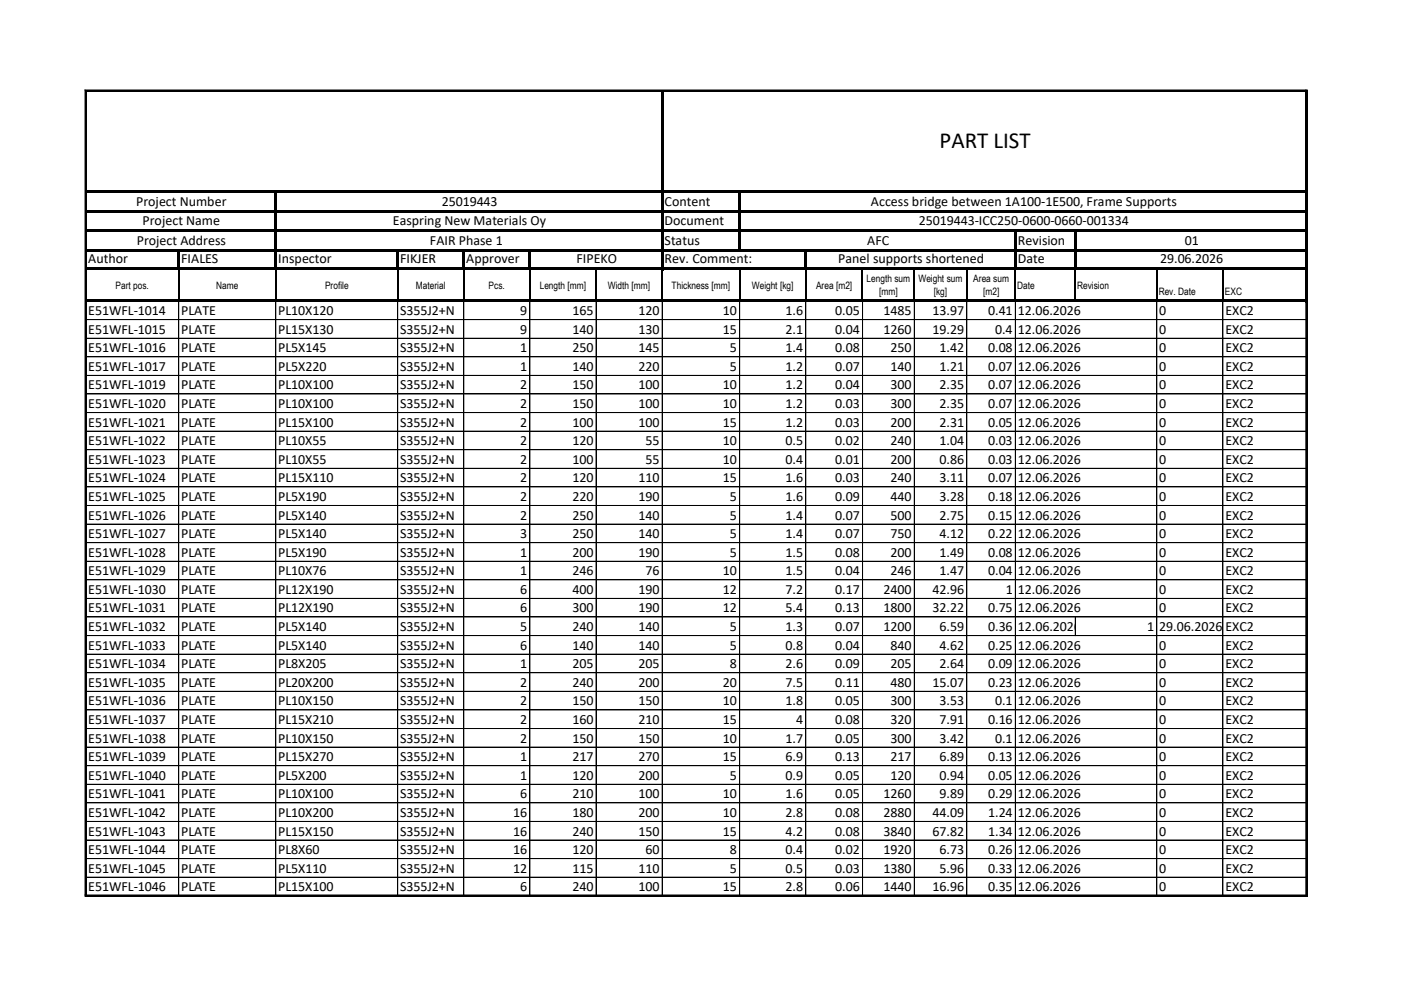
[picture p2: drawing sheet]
<svg xmlns="http://www.w3.org/2000/svg" width="297mm" height="210mm" viewBox="0 0 297 210" stroke-linecap="round" stroke-linejoin="round" font-family="sans-serif">
<defs><g id="words">
<text font-size="4.9" x="199.1" y="31.3">PART LIST</text>
<g font-size="3">
<text x="28.9" y="43.6">Project Number</text>
<text x="30.2" y="47.6">Project Name</text>
<text x="83.3" y="47.6">Easpring New Materials Oy</text>
<text x="93.6" y="43.6">25019443</text>
<text x="140.9" y="43.6">Content</text>
<text x="140.9" y="47.6">Document</text>
<text x="184.6" y="43.6">Access bridge between 1A100-1E500, Frame Supports</text>
<text x="194.7" y="47.6">25019443-ICC250-0600-0660-001334</text>
<text x="29" y="51.9">Project Address</text>
<text x="91.1" y="51.9">FAIR Phase 1</text>
<text x="140.9" y="51.9">Status</text>
<text x="183.8" y="51.9">AFC</text>
<text x="215.7" y="51.9">Revision</text>
<text x="251.1" y="51.9">01</text>
<text x="18.7" y="55.8">Author</text>
<text x="38.4" y="55.8">FIALES</text>
<text x="59" y="55.8">Inspector</text>
<text x="84.8" y="55.8">FIKJER</text>
<text x="98.8" y="55.8">Approver</text>
<text x="122.2" y="55.8">FIPEKO</text>
<text x="140.9" y="55.8">Rev. Comment:</text>
<text x="177.7" y="55.8">Panel supports shortened</text>
<text x="215.7" y="55.8">Date</text>
<text x="245.9" y="55.8">29.06.2026</text>
<text x="18.7" y="66.8">E51WFL-1014</text>
<text x="18.7" y="70.7">E51WFL-1015</text>
<text x="38.4" y="66.8">PLATE</text>
<text x="38.4" y="70.7">PLATE</text>
<text x="59" y="66.8">PL10X120</text>
<text x="59" y="70.7">PL15X130</text>
<text x="84.8" y="66.8">S355J2+N</text>
<text x="84.8" y="70.7">S355J2+N</text>
<text x="110.3" y="66.8">9</text>
<text x="110.3" y="70.7">9</text>
<text x="121.3" y="66.8">165</text>
<text x="121.3" y="70.7">140</text>
<text x="135.3" y="66.8">120</text>
<text x="135.3" y="70.7">130</text>
<text x="153.2" y="66.8">10</text>
<text x="153.2" y="70.7">15</text>
<text x="166.5" y="66.8">1.6</text>
<text x="166.5" y="70.7">2.1</text>
<text x="177" y="66.8">0.05</text>
<text x="177" y="70.7">0.04</text>
<text x="187.3" y="66.8">1485</text>
<text x="187.3" y="70.7">1260</text>
<text x="197.6" y="66.8">13.97</text>
<text x="197.6" y="70.7">19.29</text>
<text x="209.4" y="66.8">0.41</text>
<text x="210.9" y="70.7">0.4</text>
<text x="215.7" y="66.8">12.06.2026</text>
<text x="215.7" y="70.7">12.06.2026</text>
<text x="245.7" y="66.8">0</text>
<text x="245.7" y="70.7">0</text>
<text x="259.7" y="66.8">EXC2</text>
<text x="259.7" y="70.7">EXC2</text>
<text x="18.7" y="74.7">E51WFL-1016</text>
<text x="38.4" y="74.7">PLATE</text>
<text x="59" y="74.7">PL5X145</text>
<text x="84.8" y="74.7">S355J2+N</text>
<text x="110.3" y="74.7">1</text>
<text x="121.3" y="74.7">250</text>
<text x="135.3" y="74.7">145</text>
<text x="154.7" y="74.7">5</text>
<text x="166.5" y="74.7">1.4</text>
<text x="177" y="74.7">0.08</text>
<text x="188.8" y="74.7">250</text>
<text x="199.1" y="74.7">1.42</text>
<text x="209.4" y="74.7">0.08</text>
<text x="215.7" y="74.7">12.06.2026</text>
<text x="245.7" y="74.7">0</text>
<text x="259.7" y="74.7">EXC2</text>
<text x="18.7" y="78.6">E51WFL-1017</text>
<text x="18.7" y="82.5">E51WFL-1019</text>
<text x="38.4" y="78.6">PLATE</text>
<text x="38.4" y="82.5">PLATE</text>
<text x="59" y="78.6">PL5X220</text>
<text x="59" y="82.5">PL10X100</text>
<text x="84.8" y="78.6">S355J2+N</text>
<text x="84.8" y="82.5">S355J2+N</text>
<text x="110.3" y="78.6">1</text>
<text x="110.3" y="82.5">2</text>
<text x="121.3" y="78.6">140</text>
<text x="121.3" y="82.5">150</text>
<text x="135.3" y="78.6">220</text>
<text x="135.3" y="82.5">100</text>
<text x="153.2" y="82.5">10</text>
<text x="154.7" y="78.6">5</text>
<text x="166.5" y="78.6">1.2</text>
<text x="166.5" y="82.5">1.2</text>
<text x="177" y="78.6">0.07</text>
<text x="177" y="82.5">0.04</text>
<text x="188.8" y="78.6">140</text>
<text x="188.8" y="82.5">300</text>
<text x="199.1" y="78.6">1.21</text>
<text x="199.1" y="82.5">2.35</text>
<text x="209.4" y="78.6">0.07</text>
<text x="209.4" y="82.5">0.07</text>
<text x="215.7" y="78.6">12.06.2026</text>
<text x="215.7" y="82.5">12.06.2026</text>
<text x="245.7" y="78.6">0</text>
<text x="245.7" y="82.5">0</text>
<text x="259.7" y="78.6">EXC2</text>
<text x="259.7" y="82.5">EXC2</text>
<text x="18.7" y="86.5">E51WFL-1020</text>
<text x="38.4" y="86.5">PLATE</text>
<text x="59" y="86.5">PL10X100</text>
<text x="84.8" y="86.5">S355J2+N</text>
<text x="110.3" y="86.5">2</text>
<text x="121.3" y="86.5">150</text>
<text x="135.3" y="86.5">100</text>
<text x="153.2" y="86.5">10</text>
<text x="166.5" y="86.5">1.2</text>
<text x="177" y="86.5">0.03</text>
<text x="188.8" y="86.5">300</text>
<text x="199.1" y="86.5">2.35</text>
<text x="209.4" y="86.5">0.07</text>
<text x="215.7" y="86.5">12.06.2026</text>
<text x="245.7" y="86.5">0</text>
<text x="259.7" y="86.5">EXC2</text>
<text x="18.7" y="90.4">E51WFL-1021</text>
<text x="18.7" y="94.3">E51WFL-1022</text>
<text x="38.4" y="90.4">PLATE</text>
<text x="38.4" y="94.3">PLATE</text>
<text x="59" y="90.4">PL15X100</text>
<text x="59" y="94.3">PL10X55</text>
<text x="84.8" y="90.4">S355J2+N</text>
<text x="84.8" y="94.3">S355J2+N</text>
<text x="110.3" y="90.4">2</text>
<text x="110.3" y="94.3">2</text>
<text x="121.3" y="90.4">100</text>
<text x="121.3" y="94.3">120</text>
<text x="135.3" y="90.4">100</text>
<text x="136.8" y="94.3">55</text>
<text x="153.2" y="90.4">15</text>
<text x="153.2" y="94.3">10</text>
<text x="166.5" y="90.4">1.2</text>
<text x="166.5" y="94.3">0.5</text>
<text x="177" y="90.4">0.03</text>
<text x="177" y="94.3">0.02</text>
<text x="188.8" y="90.4">200</text>
<text x="188.8" y="94.3">240</text>
<text x="199.1" y="90.4">2.31</text>
<text x="199.1" y="94.3">1.04</text>
<text x="209.4" y="90.4">0.05</text>
<text x="209.4" y="94.3">0.03</text>
<text x="215.7" y="90.4">12.06.2026</text>
<text x="215.7" y="94.3">12.06.2026</text>
<text x="245.7" y="90.4">0</text>
<text x="245.7" y="94.3">0</text>
<text x="259.7" y="90.4">EXC2</text>
<text x="259.7" y="94.3">EXC2</text>
<text x="18.7" y="98.3">E51WFL-1023</text>
<text x="38.4" y="98.3">PLATE</text>
<text x="59" y="98.3">PL10X55</text>
<text x="84.8" y="98.3">S355J2+N</text>
<text x="110.3" y="98.3">2</text>
<text x="121.3" y="98.3">100</text>
<text x="136.8" y="98.3">55</text>
<text x="153.2" y="98.3">10</text>
<text x="166.5" y="98.3">0.4</text>
<text x="177" y="98.3">0.01</text>
<text x="188.8" y="98.3">200</text>
<text x="199.1" y="98.3">0.86</text>
<text x="209.4" y="98.3">0.03</text>
<text x="215.7" y="98.3">12.06.2026</text>
<text x="245.7" y="98.3">0</text>
<text x="259.7" y="98.3">EXC2</text>
<text x="18.7" y="102.2">E51WFL-1024</text>
<text x="18.7" y="106.1">E51WFL-1025</text>
<text x="38.4" y="102.2">PLATE</text>
<text x="38.4" y="106.1">PLATE</text>
<text x="59" y="102.2">PL15X110</text>
<text x="59" y="106.1">PL5X190</text>
<text x="84.8" y="102.2">S355J2+N</text>
<text x="84.8" y="106.1">S355J2+N</text>
<text x="110.3" y="102.2">2</text>
<text x="110.3" y="106.1">2</text>
<text x="121.3" y="102.2">120</text>
<text x="121.3" y="106.1">220</text>
<text x="135.3" y="102.2">110</text>
<text x="135.3" y="106.1">190</text>
<text x="153.2" y="102.2">15</text>
<text x="154.7" y="106.1">5</text>
<text x="166.5" y="102.2">1.6</text>
<text x="166.5" y="106.1">1.6</text>
<text x="177" y="102.2">0.03</text>
<text x="177" y="106.1">0.09</text>
<text x="188.8" y="102.2">240</text>
<text x="188.8" y="106.1">440</text>
<text x="199.1" y="102.2">3.11</text>
<text x="199.1" y="106.1">3.28</text>
<text x="209.4" y="102.2">0.07</text>
<text x="209.4" y="106.1">0.18</text>
<text x="215.7" y="102.2">12.06.2026</text>
<text x="215.7" y="106.1">12.06.2026</text>
<text x="245.7" y="102.2">0</text>
<text x="245.7" y="106.1">0</text>
<text x="259.7" y="102.2">EXC2</text>
<text x="259.7" y="106.1">EXC2</text>
<text x="18.7" y="110.1">E51WFL-1026</text>
<text x="38.4" y="110.1">PLATE</text>
<text x="59" y="110.1">PL5X140</text>
<text x="84.8" y="110.1">S355J2+N</text>
<text x="110.3" y="110.1">2</text>
<text x="121.3" y="110.1">250</text>
<text x="135.3" y="110.1">140</text>
<text x="154.7" y="110.1">5</text>
<text x="166.5" y="110.1">1.4</text>
<text x="177" y="110.1">0.07</text>
<text x="188.8" y="110.1">500</text>
<text x="199.1" y="110.1">2.75</text>
<text x="209.4" y="110.1">0.15</text>
<text x="215.7" y="110.1">12.06.2026</text>
<text x="245.7" y="110.1">0</text>
<text x="259.7" y="110.1">EXC2</text>
<text x="18.7" y="114">E51WFL-1027</text>
<text x="18.7" y="118">E51WFL-1028</text>
<text x="38.4" y="114">PLATE</text>
<text x="38.4" y="118">PLATE</text>
<text x="59" y="114">PL5X140</text>
<text x="59" y="118">PL5X190</text>
<text x="84.8" y="114">S355J2+N</text>
<text x="84.8" y="118">S355J2+N</text>
<text x="110.3" y="114">3</text>
<text x="110.3" y="118">1</text>
<text x="121.3" y="114">250</text>
<text x="121.3" y="118">200</text>
<text x="135.3" y="114">140</text>
<text x="135.3" y="118">190</text>
<text x="154.7" y="114">5</text>
<text x="154.7" y="118">5</text>
<text x="166.5" y="114">1.4</text>
<text x="166.5" y="118">1.5</text>
<text x="177" y="114">0.07</text>
<text x="177" y="118">0.08</text>
<text x="188.8" y="114">750</text>
<text x="188.8" y="118">200</text>
<text x="199.1" y="114">4.12</text>
<text x="199.1" y="118">1.49</text>
<text x="209.4" y="114">0.22</text>
<text x="209.4" y="118">0.08</text>
<text x="215.7" y="114">12.06.2026</text>
<text x="215.7" y="118">12.06.2026</text>
<text x="245.7" y="114">0</text>
<text x="245.7" y="118">0</text>
<text x="259.7" y="114">EXC2</text>
<text x="259.7" y="118">EXC2</text>
<text x="18.7" y="121.9">E51WFL-1029</text>
<text x="18.7" y="125.8">E51WFL-1030</text>
<text x="38.4" y="121.9">PLATE</text>
<text x="38.4" y="125.8">PLATE</text>
<text x="59" y="121.9">PL10X76</text>
<text x="59" y="125.8">PL12X190</text>
<text x="84.8" y="121.9">S355J2+N</text>
<text x="84.8" y="125.8">S355J2+N</text>
<text x="110.3" y="121.9">1</text>
<text x="110.3" y="125.8">6</text>
<text x="121.3" y="121.9">246</text>
<text x="121.3" y="125.8">400</text>
<text x="135.3" y="125.8">190</text>
<text x="136.8" y="121.9">76</text>
<text x="153.2" y="121.9">10</text>
<text x="153.2" y="125.8">12</text>
<text x="166.5" y="121.9">1.5</text>
<text x="166.5" y="125.8">7.2</text>
<text x="177" y="121.9">0.04</text>
<text x="177" y="125.8">0.17</text>
<text x="187.3" y="125.8">2400</text>
<text x="188.8" y="121.9">246</text>
<text x="197.6" y="125.8">42.96</text>
<text x="199.1" y="121.9">1.47</text>
<text x="209.4" y="121.9">0.04</text>
<text x="213.1" y="125.8">1</text>
<text x="215.7" y="121.9">12.06.2026</text>
<text x="215.7" y="125.8">12.06.2026</text>
<text x="245.7" y="121.9">0</text>
<text x="245.7" y="125.8">0</text>
<text x="259.7" y="121.9">EXC2</text>
<text x="259.7" y="125.8">EXC2</text>
<text x="18.7" y="129.8">E51WFL-1031</text>
<text x="38.4" y="129.8">PLATE</text>
<text x="59" y="129.8">PL12X190</text>
<text x="84.8" y="129.8">S355J2+N</text>
<text x="110.3" y="129.8">6</text>
<text x="121.3" y="129.8">300</text>
<text x="135.3" y="129.8">190</text>
<text x="153.2" y="129.8">12</text>
<text x="166.5" y="129.8">5.4</text>
<text x="177" y="129.8">0.13</text>
<text x="187.3" y="129.8">1800</text>
<text x="197.6" y="129.8">32.22</text>
<text x="209.4" y="129.8">0.75</text>
<text x="215.7" y="129.8">12.06.2026</text>
<text x="245.7" y="129.8">0</text>
<text x="259.7" y="129.8">EXC2</text>
<text x="18.7" y="133.7">E51WFL-1032</text>
<text x="18.7" y="137.7">E51WFL-1033</text>
<text x="38.4" y="133.7">PLATE</text>
<text x="38.4" y="137.7">PLATE</text>
<text x="59" y="133.7">PL5X140</text>
<text x="59" y="137.7">PL5X140</text>
<text x="84.8" y="133.7">S355J2+N</text>
<text x="84.8" y="137.7">S355J2+N</text>
<text x="110.3" y="133.7">5</text>
<text x="110.3" y="137.7">6</text>
<text x="121.3" y="133.7">240</text>
<text x="121.3" y="137.7">140</text>
<text x="135.3" y="133.7">140</text>
<text x="135.3" y="137.7">140</text>
<text x="154.7" y="133.7">5</text>
<text x="154.7" y="137.7">5</text>
<text x="166.5" y="133.7">1.3</text>
<text x="166.5" y="137.7">0.8</text>
<text x="177" y="133.7">0.07</text>
<text x="177" y="137.7">0.04</text>
<text x="187.3" y="133.7">1200</text>
<text x="188.8" y="137.7">840</text>
<text x="199.1" y="133.7">6.59</text>
<text x="199.1" y="137.7">4.62</text>
<text x="209.4" y="133.7">0.36</text>
<text x="209.4" y="137.7">0.25</text>
<text x="215.7" y="133.7">12.06.2026</text>
<text x="215.7" y="137.7">12.06.2026</text>
<text x="243.1" y="133.7">1</text>
<text x="245.7" y="133.7">29.06.2026</text>
<text x="245.7" y="137.7">0</text>
<text x="259.7" y="133.7">EXC2</text>
<text x="259.7" y="137.7">EXC2</text>
<text x="18.7" y="141.6">E51WFL-1034</text>
<text x="38.4" y="141.6">PLATE</text>
<text x="59" y="141.6">PL8X205</text>
<text x="84.8" y="141.6">S355J2+N</text>
<text x="110.3" y="141.6">1</text>
<text x="121.3" y="141.6">205</text>
<text x="135.3" y="141.6">205</text>
<text x="154.7" y="141.6">8</text>
<text x="166.5" y="141.6">2.6</text>
<text x="177" y="141.6">0.09</text>
<text x="188.8" y="141.6">205</text>
<text x="199.1" y="141.6">2.64</text>
<text x="209.4" y="141.6">0.09</text>
<text x="215.7" y="141.6">12.06.2026</text>
<text x="245.7" y="141.6">0</text>
<text x="259.7" y="141.6">EXC2</text>
<text x="18.7" y="145.5">E51WFL-1035</text>
<text x="18.7" y="149.5">E51WFL-1036</text>
<text x="38.4" y="145.5">PLATE</text>
<text x="38.4" y="149.5">PLATE</text>
<text x="59" y="145.5">PL20X200</text>
<text x="59" y="149.5">PL10X150</text>
<text x="84.8" y="145.5">S355J2+N</text>
<text x="84.8" y="149.5">S355J2+N</text>
<text x="110.3" y="145.5">2</text>
<text x="110.3" y="149.5">2</text>
<text x="121.3" y="145.5">240</text>
<text x="121.3" y="149.5">150</text>
<text x="135.3" y="145.5">200</text>
<text x="135.3" y="149.5">150</text>
<text x="153.2" y="145.5">20</text>
<text x="153.2" y="149.5">10</text>
<text x="166.5" y="145.5">7.5</text>
<text x="166.5" y="149.5">1.8</text>
<text x="177" y="145.5">0.11</text>
<text x="177" y="149.5">0.05</text>
<text x="188.8" y="145.5">480</text>
<text x="188.8" y="149.5">300</text>
<text x="197.6" y="145.5">15.07</text>
<text x="199.1" y="149.5">3.53</text>
<text x="209.4" y="145.5">0.23</text>
<text x="210.9" y="149.5">0.1</text>
<text x="215.7" y="145.5">12.06.2026</text>
<text x="215.7" y="149.5">12.06.2026</text>
<text x="245.7" y="145.5">0</text>
<text x="245.7" y="149.5">0</text>
<text x="259.7" y="145.5">EXC2</text>
<text x="259.7" y="149.5">EXC2</text>
<text x="18.7" y="153.4">E51WFL-1037</text>
<text x="38.4" y="153.4">PLATE</text>
<text x="59" y="153.4">PL15X210</text>
<text x="84.8" y="153.4">S355J2+N</text>
<text x="110.3" y="153.4">2</text>
<text x="121.3" y="153.4">160</text>
<text x="135.3" y="153.4">210</text>
<text x="153.2" y="153.4">15</text>
<text x="168.7" y="153.4">4</text>
<text x="177" y="153.4">0.08</text>
<text x="188.8" y="153.4">320</text>
<text x="199.1" y="153.4">7.91</text>
<text x="209.4" y="153.4">0.16</text>
<text x="215.7" y="153.4">12.06.2026</text>
<text x="245.7" y="153.4">0</text>
<text x="259.7" y="153.4">EXC2</text>
<text x="18.7" y="157.3">E51WFL-1038</text>
<text x="18.7" y="161.3">E51WFL-1039</text>
<text x="38.4" y="157.3">PLATE</text>
<text x="38.4" y="161.3">PLATE</text>
<text x="59" y="157.3">PL10X150</text>
<text x="59" y="161.3">PL15X270</text>
<text x="84.8" y="157.3">S355J2+N</text>
<text x="84.8" y="161.3">S355J2+N</text>
<text x="110.3" y="157.3">2</text>
<text x="110.3" y="161.3">1</text>
<text x="121.3" y="157.3">150</text>
<text x="121.3" y="161.3">217</text>
<text x="135.3" y="157.3">150</text>
<text x="135.3" y="161.3">270</text>
<text x="153.2" y="157.3">10</text>
<text x="153.2" y="161.3">15</text>
<text x="166.5" y="157.3">1.7</text>
<text x="166.5" y="161.3">6.9</text>
<text x="177" y="157.3">0.05</text>
<text x="177" y="161.3">0.13</text>
<text x="188.8" y="157.3">300</text>
<text x="188.8" y="161.3">217</text>
<text x="199.1" y="157.3">3.42</text>
<text x="199.1" y="161.3">6.89</text>
<text x="209.4" y="161.3">0.13</text>
<text x="210.9" y="157.3">0.1</text>
<text x="215.7" y="157.3">12.06.2026</text>
<text x="215.7" y="161.3">12.06.2026</text>
<text x="245.7" y="157.3">0</text>
<text x="245.7" y="161.3">0</text>
<text x="259.7" y="157.3">EXC2</text>
<text x="259.7" y="161.3">EXC2</text>
<text x="18.7" y="165.2">E51WFL-1040</text>
<text x="38.4" y="165.2">PLATE</text>
<text x="59" y="165.2">PL5X200</text>
<text x="84.8" y="165.2">S355J2+N</text>
<text x="110.3" y="165.2">1</text>
<text x="121.3" y="165.2">120</text>
<text x="135.3" y="165.2">200</text>
<text x="154.7" y="165.2">5</text>
<text x="166.5" y="165.2">0.9</text>
<text x="177" y="165.2">0.05</text>
<text x="188.8" y="165.2">120</text>
<text x="199.1" y="165.2">0.94</text>
<text x="209.4" y="165.2">0.05</text>
<text x="215.7" y="165.2">12.06.2026</text>
<text x="245.7" y="165.2">0</text>
<text x="259.7" y="165.2">EXC2</text>
<text x="18.7" y="169.2">E51WFL-1041</text>
<text x="18.7" y="173.1">E51WFL-1042</text>
<text x="38.4" y="169.2">PLATE</text>
<text x="38.4" y="173.1">PLATE</text>
<text x="59" y="169.2">PL10X100</text>
<text x="59" y="173.1">PL10X200</text>
<text x="84.8" y="169.2">S355J2+N</text>
<text x="84.8" y="173.1">S355J2+N</text>
<text x="108.8" y="173.1">16</text>
<text x="110.3" y="169.2">6</text>
<text x="121.3" y="169.2">210</text>
<text x="121.3" y="173.1">180</text>
<text x="135.3" y="169.2">100</text>
<text x="135.3" y="173.1">200</text>
<text x="153.2" y="169.2">10</text>
<text x="153.2" y="173.1">10</text>
<text x="166.5" y="169.2">1.6</text>
<text x="166.5" y="173.1">2.8</text>
<text x="177" y="169.2">0.05</text>
<text x="177" y="173.1">0.08</text>
<text x="187.3" y="169.2">1260</text>
<text x="187.3" y="173.1">2880</text>
<text x="197.6" y="173.1">44.09</text>
<text x="199.1" y="169.2">9.89</text>
<text x="209.4" y="169.2">0.29</text>
<text x="209.4" y="173.1">1.24</text>
<text x="215.7" y="169.2">12.06.2026</text>
<text x="215.7" y="173.1">12.06.2026</text>
<text x="245.7" y="169.2">0</text>
<text x="245.7" y="173.1">0</text>
<text x="259.7" y="169.2">EXC2</text>
<text x="259.7" y="173.1">EXC2</text>
<text x="18.7" y="177">E51WFL-1043</text>
<text x="38.4" y="177">PLATE</text>
<text x="59" y="177">PL15X150</text>
<text x="84.8" y="177">S355J2+N</text>
<text x="108.8" y="177">16</text>
<text x="121.3" y="177">240</text>
<text x="135.3" y="177">150</text>
<text x="153.2" y="177">15</text>
<text x="166.5" y="177">4.2</text>
<text x="177" y="177">0.08</text>
<text x="187.3" y="177">3840</text>
<text x="197.6" y="177">67.82</text>
<text x="209.4" y="177">1.34</text>
<text x="215.7" y="177">12.06.2026</text>
<text x="245.7" y="177">0</text>
<text x="259.7" y="177">EXC2</text>
<text x="18.7" y="181">E51WFL-1044</text>
<text x="18.7" y="184.9">E51WFL-1045</text>
<text x="38.4" y="181">PLATE</text>
<text x="38.4" y="184.9">PLATE</text>
<text x="59" y="181">PL8X60</text>
<text x="59" y="184.9">PL5X110</text>
<text x="84.8" y="181">S355J2+N</text>
<text x="84.8" y="184.9">S355J2+N</text>
<text x="108.8" y="181">16</text>
<text x="108.8" y="184.9">12</text>
<text x="121.3" y="181">120</text>
<text x="121.3" y="184.9">115</text>
<text x="135.3" y="184.9">110</text>
<text x="136.8" y="181">60</text>
<text x="154.7" y="181">8</text>
<text x="154.7" y="184.9">5</text>
<text x="166.5" y="181">0.4</text>
<text x="166.5" y="184.9">0.5</text>
<text x="177" y="181">0.02</text>
<text x="177" y="184.9">0.03</text>
<text x="187.3" y="181">1920</text>
<text x="187.3" y="184.9">1380</text>
<text x="199.1" y="181">6.73</text>
<text x="199.1" y="184.9">5.96</text>
<text x="209.4" y="181">0.26</text>
<text x="209.4" y="184.9">0.33</text>
<text x="215.7" y="181">12.06.2026</text>
<text x="215.7" y="184.9">12.06.2026</text>
<text x="245.7" y="181">0</text>
<text x="245.7" y="184.9">0</text>
<text x="259.7" y="181">EXC2</text>
<text x="259.7" y="184.9">EXC2</text>
<text x="18.7" y="188.8">E51WFL-1046</text>
<text x="38.4" y="188.8">PLATE</text>
<text x="59" y="188.8">PL15X100</text>
<text x="84.8" y="188.8">S355J2+N</text>
<text x="110.3" y="188.8">6</text>
<text x="121.3" y="188.8">240</text>
<text x="135.3" y="188.8">100</text>
<text x="153.2" y="188.8">15</text>
<text x="166.5" y="188.8">2.8</text>
<text x="177" y="188.8">0.06</text>
<text x="187.3" y="188.8">1440</text>
<text x="197.6" y="188.8">16.96</text>
<text x="209.4" y="188.8">0.35</text>
<text x="215.7" y="188.8">12.06.2026</text>
<text x="245.7" y="188.8">0</text>
<text x="259.7" y="188.8">EXC2</text>
</g>
<g font-size="2.2">
<text x="183.7" y="59.8">Length sum</text>
<text x="194.7" y="59.8">Weight sum</text>
<text x="206.3" y="59.8">Area sum</text>
<text x="24.5" y="61.2">Part pos.</text>
<text x="45.8" y="61.2">Name</text>
<text x="68.9" y="61.2">Profile</text>
<text x="88.2" y="61.2">Material</text>
<text x="103.6" y="61.2">Pcs.</text>
<text x="114.4" y="61.2">Length [mm]</text>
<text x="128.8" y="61.2">Width [mm]</text>
<text x="142.3" y="61.2">Thickness [mm]</text>
<text x="159.4" y="61.2">Weight [kg]</text>
<text x="173" y="61.2">Area [m2]</text>
<text x="186.3" y="62.6">[mm]</text>
<text x="197.9" y="62.6">[kg]</text>
<text x="208.4" y="62.6">[m2]</text>
<text x="215.6" y="61.2">Date</text>
<text x="228.3" y="61.2">Revision</text>
<text x="245.6" y="62.6">Rev. Date</text>
<text x="259.6" y="62.6">EXC</text>
</g>
</g></defs>
<g fill="#000">
<path d="M18.4 40.3h258.7v.5h-258.7z" fill-rule="evenodd"/>
<path d="M18.4 44.5h258.7v.5h-258.7z" fill-rule="evenodd"/>
<path d="M18.4 48.6h258.7v.5h-258.7z" fill-rule="evenodd"/>
<path d="M18.4 52.8h258.7v.5h-258.7z" fill-rule="evenodd"/>
<path d="M18.4 56.7h258.7v.5h-258.7z" fill-rule="evenodd"/>
<path d="M37.6 53.3h.5v3.9h-.5z" fill-rule="evenodd"/>
<path d="M58.2 40.8h.5v16.4h-.5z" fill-rule="evenodd"/>
<path d="M84 53.3h.5v3.9h-.5z" fill-rule="evenodd"/>
<path d="M98 53.3h.5v3.9h-.5z" fill-rule="evenodd"/>
<path d="M112 53.3h.5v3.9h-.5z" fill-rule="evenodd"/>
<path d="M140.1 19.5h.5v37.7h-.5z" fill-rule="evenodd"/>
<path d="M156.5 40.8h.5v12.5h-.5z" fill-rule="evenodd"/>
<path d="M170.5 53.3h.5v3.9h-.5z" fill-rule="evenodd"/>
<path d="M214.9 49.1h.5v8.1h-.5z" fill-rule="evenodd"/>
<path d="M227.6 49.1h.5v8.1h-.5z" fill-rule="evenodd"/>
<path d="M18.4 63.5h258.7v.5h-258.7z" fill-rule="evenodd"/>
<path d="M276.6 19.5h.5v44.5h-.5z" fill-rule="evenodd"/>
</g>
<g fill="none" stroke="#000" stroke-width=".21">
<path d="M18.4 19.3v44.7M18.4 19.4h258.7M276.8 19.1v170.8M277.1 19.1h-259.1v170.8M18.3 67.7h258.6M18.3 71.7h258.6M18.3 75.6h258.6M18.3 79.5h258.6M37.9 64v125.8M58.4 64v125.8M84.3 64v125.8M98.3 64v125.8"/>
<path d="M112.3 64v125.8M126.3 64v125.8M140.3 64v125.8M156.8 64v125.8M170.8 64v125.8M182.8 64v125.8M193.8 64v125.8M204.9 64v125.8M215.2 64v125.8M245.2 64v125.8M259.2 64v125.8M276.9 64v125.8"/>
<path d="M18.3 83.5h258.6M18.3 87.4h258.6M18.3 91.4h258.6M18.3 99.2h258.6M276.9 95.3h-258.6M18.3 103.2h258.6M18.3 107.1h258.6M18.3 111h258.6M18.3 118.9h258.6M276.9 115h-258.6M18.3 130.7h258.6M18.3 134.7h258.6"/>
<path d="M18.3 138.6h258.6M227.9 130.8v3.9M276.9 122.9h-258.6M276.9 126.8h-258.6M18.3 142.5h258.6M18.3 146.5h258.6M18.3 150.4h258.6M18.3 154.4h258.6M18.3 158.3h258.6M18.3 162.2h258.6M18.3 166.2h258.6M276.9 170.1h-258.6"/>
<path d="M276.9 174h-258.6M276.9 178h-258.6M18 189.6h259.1M18.3 181.9h258.6M18.3 189.8h258.6M276.9 185.9h-258.6"/>
</g>
<g fill="none" stroke="#000" stroke-width=".25">
<path d="M37.9 57.2v6.3M58.4 57.2v6.3M84.3 57.2v6.3M98.3 57.2v6.3M112.3 57.2v6.3M126.3 57.2v6.3M140.3 57.2v6.3M156.7 57.2v6.3M170.8 57.2v6.3M182.8 57.2v6.3M193.8 57.2v6.3M204.9 57.2v6.3"/>
<path d="M215.2 57.2v6.3M227.9 57.2v6.3M245.2 57.2v6.3M259.2 57.2v6.3"/>
</g>
<path d="M18 19.2h259.1M18.2 19v170.9M276.9 19v170.9M18 189.8h259.1" fill="none" stroke="#000" stroke-width=".34"/>
<use href="#words"/>
</svg>
